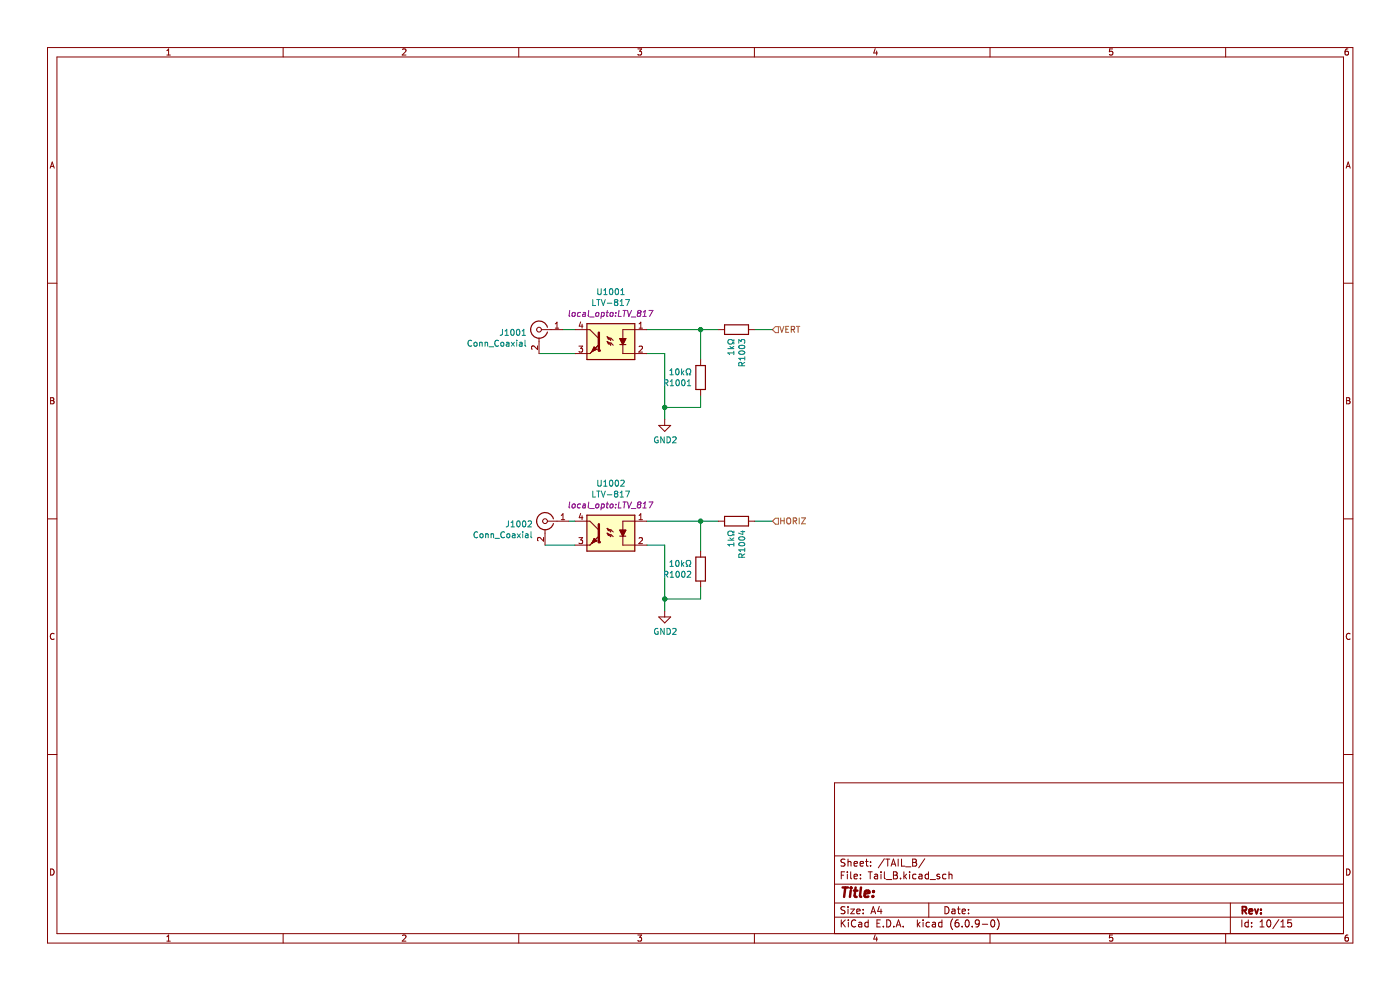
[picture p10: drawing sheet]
<svg xmlns="http://www.w3.org/2000/svg" width="297mm" height="210mm" viewBox="0 0 297 210" stroke-linecap="round" stroke-linejoin="round" font-family="sans-serif">
<path d="M.1 .1h296.9v209.9h-296.9z" fill-rule="evenodd" fill="#fff" stroke="#fff" stroke-width=".21"/>
<g fill="none" stroke="#840000" stroke-width=".21">
<path d="M10.1 10.1h276.9v189.9h-276.9zM12.1 12.1h272.9v185.9h-272.9zM35.4 11.7h.7M35.4 10.7l.4-.3v1.3M60.1 10.1v2M85.4 10.5l.5-.1 .2 .3-.8 1h.8M110.1 10.1v2M135.3 10.4h.8l-.4 .5 .4 .1v.6l-.2 .1-.6-.1M160 10.1v2M185.7 10.3l-.3 .9h.8M186 10.8v.9M210 10.1v2"/>
<path d="M236 10.4h-.6l-.1 .6 .7-.1v.7l-.2 .1-.5-.1M260 10.1v2M286 10.4h-.4l-.2 .3-.1 .7 .3 .3 .4-.1v-.7h-.4l-.3 .2M10.6 35.7l.5-1.3 .4 1.3M10.8 35.3h.6M285.6 35.7l.4-1.3 .4 1.3M285.7 35.3h.6M10.1 60.1h2M148.6 76.3v1.2M152.4 69.9h1.3M158.8 69.9h1.3M285 60.1h2"/>
<path d="M10.7 84.4h.5l.2 .2-.2 .4 .2 .1 .1 .3-.3 .3h-.5zM10.7 85h.5M148.6 82.6v1.3M285.7 84.4h.4l.3 .2-.3 .4 .3 .1v.3l-.2 .3h-.5zM285.7 85h.4M10.1 110.1h2M115.3 114v.8l-.9-.8-.4 .2 .2 .5M115.6 112.3v3.3M116.1 110.6h4.6M119.1 110.2h.7M119.1 109.3l.3-.3v1.2M124.5 110.6h.6l1.9 1.9"/>
<path d="M127 113.7l-1.9 1.9h-.6M132.1 113.7v1.9h2.6M134.7 110.6h-2.6v1.9M285 110.1h2M11.5 134.5a.58 .58 0 0 0-.8 .5 .58 .58 0 0 0 .8 .5M286.4 134.5a.58 .58 0 0 0-.8 .5 .58 .58 0 0 0 .8 .5M10.1 160.1h2M285 166.1h-108v31.9M285 160.1h2M10.7 184.3a.66 .66 0 0 1 .8 .7 .66 .66 0 0 1-.8 .6zM35.4 198.7l.4-.4v1.3M35.4 199.6h.7"/>
<path d="M60.1 198v2M85.4 198.5l.5-.2 .2 .4-.8 .9h.8M110.1 198v2M135.3 198.3h.8l-.4 .5 .4 .2v.5l-.2 .1-.6-.1M160 198v2M177 194.5h108M177 191.5h108M177 187.6h108M177 181.6h108M178.5 185.6h.5M178.5 195.1v1.5M178.7 195.8l.6 .8"/>
<path d="M179.2 184.9h-.7v1.5M179.3 192.4l-.6-.1-.2 .2v.4l.6 .3 .2 .3-.3 .3h-.6M179.3 182.3l-.6-.1-.2 .2v.4l.6 .3 .2 .3-.3 .3h-.6M179.3 195.1l-.8 .9M179.8 184.9v.2M179.8 185.4v1M179.9 182.2v1.5M179.9 192.3v.2M179.9 192.8v1M179.9 182.9l.2-.2 .4 .1v.9M180 195.1v.2M180 195.6v1"/>
<path d="M180.5 192.8h.8l-.8 1h.8M180.5 184.9v1.3l.2 .2M181.2 185.9l.7-.1-.1-.3-.4-.1-.2 .2 .1 .8h.5M181.2 183.2l.7-.1-.1-.3-.4-.1-.2 .2 .1 .8h.5M181.5 195.3a.71 .71 0 0 0-.9 .5 .71 .71 0 0 0 .7 .8l.2-.1M181.8 193.3l.7-.1-.1-.3-.4-.1-.2 .2v.8h.6M182.2 195.7h.6v.9M182.5 183.2l.7-.1-.1-.3-.4-.1-.2 .2v.8h.6M182.5 186.3v.1M182.5 185.5v.1M182.8 196l-.5 .1-.2 .2 .2 .3h.5M183.1 193.7v.1"/>
<path d="M183.1 192.9v.1M183.6 182.7h.6M183.8 182.2v1.3l.4 .2M184.2 195.7l-.4-.1-.3 .3 .1 .7h.6M184.2 195.1v1.5M184.2 184.9h.8M184.6 184.9v1.5M184.7 183.6v.1M184.7 182.8v.1M184.8 193.8l.5-1.5 .5 1.5M184.9 193.4h.7M185.5 185.5h.6l.1 .9"/>
<path d="M185.7 198.3l-.3 .9h.8M186 198.8v.8M186 195.8h.5M186.2 185.8l-.5 .1-.2 .2 .2 .3h.5M186.5 192.3l-.3 1h.9M186.8 195.1h-.8v1.5h.8M186.9 184.9v.2M186.9 185.4v1M186.9 192.8v1M187.4 196.5v.1M187.6 184.9v1.3l.2 .2M187.6 182.2l-1.3 1.9"/>
<path d="M187.9 182.2h.9M188 186.6h1.2M188.1 195.1a.76 .76 0 0 1 .9 .8 .76 .76 0 0 1-.9 .7zM188.3 182.2v1.5M189 183.7l.5-1.5 .5 1.5M189.2 183.3h.7M189.5 185.6h.5M189.5 184.9h.5l.3 .3-.3 .4 .3 .2 .1 .3-.3 .3h-.6zM189.6 196.5v.1M190.1 196.6l.5-1.5 .5 1.5M190.3 196.2h.7M190.5 182.2v1.5"/>
<path d="M191 186.3v.1M191.3 182.2v1.5h.7M191.6 196.5v.1M191.8 184.9v1.5M191.9 185.9l.4 .5M192.1 183.9h1.2M192.3 185.4l-.5 .6M193 184.9v.2M193 185.4v1M193.6 182.2h.5l.3 .3-.3 .4 .3 .2 .1 .3-.3 .3h-.6zM193.6 182.9h.5M194.3 185.5l-.4-.1-.3 .3 .2 .7h.5"/>
<path d="M194.6 195.1v1.5M194.8 196.1l.4 .5M195 185.5h.5l.1 .9M195.2 195.6l-.6 .6M195.6 185.8l-.5 .1-.2 .2 .2 .3h.5M195.8 195.1v.2M195.8 195.6v1M196.2 182.2l-1.3 1.9M197 185.5l-.5-.1-.2 .3 .1 .7h.6M197 184.9v1.5M197 191.5v3M197.2 195.7l-.4-.1-.3 .3 .1 .7h.6"/>
<path d="M197.3 186.6h1.2M197.8 195.7h.6l.1 .9M198.5 196l-.5 .1-.2 .2 .2 .3h.5M199.3 185.5l-.3-.1-.2 .2v.3l.5 .1v.4h-.5M199.8 195.7l-.4-.1-.3 .3 .2 .7h.5M199.8 195.1v1.5M200.5 192.3a.76 .76 0 0 1 .8 .8 .76 .76 0 0 1-.8 .7zM200.7 185.5l-.4-.1-.3 .3 .1 .7h.6M201.3 184.9v1.5M201.3 185.6l.2-.2 .4 .1 .1 .9M202 192.9h.5l.1 .9M202.1 194.9a1.72 1.72 0 0 0 0 2.3"/>
<path d="M202.6 193.2l-.5 .1-.2 .2 .2 .3h.5M203.1 192.8h.6M203.3 192.3v1.3l.4 .2M203.3 195.1l-.4 .1a1.01 1.01 0 0 0 0 1.4l.5-.1 .1-.5-.3-.3-.4 .1-.2 .2M204.1 193.3l.7-.1-.1-.3-.4-.1-.2 .2 .1 .8h.5M204.1 196.5v.1M204.9 195.3l.2-.2a.8 .8 0 0 1 .5 .8 .8 .8 0 0 1-.5 .7l-.4-.5zM205.5 193.7v.1M205.5 192.9v.1M206.2 196.5v.1M207.7 195.8l-.2 .3-.5-.1-.1-.2v-.4l.3-.3h.3l.2 .3a1 1 0 0 1-.4 1.2h-.3M208.4 196.1h1.1"/>
<path d="M210 198v2M210.3 195.3l.2-.2a.8 .8 0 0 1 .6 .8 .8 .8 0 0 1-.6 .7l-.3-.5zM211.5 194.9a1.72 1.72 0 0 1 0 2.3M236 198.3h-.6l-.1 .7 .7-.1v.6l-.2 .1-.5-.1M260 198v2M261 191.5v6.5M263.4 195.1v1.5M264.8 195.7l-.4-.1-.3 .3 .1 .7h.6M264.8 195.1v1.5M265.5 196.5v.1M265.5 195.7v.1M267.3 196.6h.9"/>
<path d="M267.3 195.6l.4-.5v1.5M268.9 195.3l.2-.2a.8 .8 0 0 1 .5 .8 .8 .8 0 0 1-.5 .7l-.4-.5zM271.3 195.1l-1.3 1.9M271.7 196.6h.9M271.7 195.6l.5-.5v1.5M273.9 195.1h-.7v.7l.2-.1 .5 .1 .1 .2-.1 .5-.2 .1-.5-.1M285.7 184.3a.66 .66 0 0 1 .7 .7 .66 .66 0 0 1-.7 .6zM286 198.3l-.4 .1-.2 .2-.1 .8 .3 .2 .4-.1v-.6l-.4-.1-.3 .3"/>
<circle cx="115.6" cy="110.6" r=".51"/>
</g>
<path d="M263.6 193.1l.7-.1 .1-.2v-.3l-.8-.2v1.5M263.9 193.1l.5 .7M265 193.3l.7-.1-.1-.3-.4-.1-.2 .2 .1 .8h.5M266.2 192.8l.4 1 .3-1M267.5 193.7v.1M267.5 192.9v.1" fill="none" stroke="#840000" stroke-width=".39"/>
<path d="M178.7 188.3h1.2M179.3 188.3l-.2 2M180.5 188.9l-.2 1.4M180.6 188.3l-.1 .1M181.1 188.9h.8M181.5 188.3l-.2 1.7 .1 .2 .3 .1M182.7 188.3l-.3 1.7 .3 .3M183.4 189.6l1-.2v-.4l-.6-.1-.3 .3v1h.7M185.2 190.1v.2M185.3 189v.2" fill="none" stroke="#840000" stroke-width=".52"/>
<g fill="#ffffc2" stroke="#ffffc2" stroke-width=".25">
<path d="M124.5 109.3h10.2v7.6h-10.2z" fill-rule="evenodd"/>
<path d="M124.5 68.7h10.2v7.6h-10.2z" fill-rule="evenodd"/>
</g>
<g fill="none" stroke="#008400" stroke-width=".21">
<path d="M114.4 75h7.6M119.4 69.9h2.6M137.2 69.9h15.2M137.2 75h3.8v14M148.6 69.9v6.4M160.1 69.9h3.8M148.6 83.9v2.5h-7.6M115.6 115.6h6.4M120.7 110.6h1.3M137.2 115.6h3.8v14M137.2 110.6h15.2M148.6 110.6v6.3"/>
<path d="M160.1 110.6h3.8M148.6 124.5v2.6h-7.6"/>
</g>
<g fill="none" stroke="#848400" stroke-width=".21">
<path d="M164.5 69.3h.6v1.3h-.6l-.6-.7zM165.4 69.2l.5 1.3 .4-1.3M166.7 69.8h.4M167.3 69.2h-.6v1.3h.6M167.9 69.9l.6-.1v-.5l-.6-.1v1.3M168.2 69.9l.4 .6M168.9 69.2h.8M169.3 69.2v1.3M164.5 109.9h.6v1.3h-.6l-.6-.6zM165.6 109.9v1.2M165.6 110.5h.7M166.3 109.9v1.2"/>
<path d="M167 110l.2-.1a.43 .43 0 0 1 .5 .4v.4a.42 .42 0 0 1-.4 .4 .42 .42 0 0 1-.4-.4zM168.3 110.5h.6v-.5l-.6-.1v1.2M168.6 110.5l.4 .6M169.6 109.9v1.2M170 109.9h.9l-.9 1.2h.9"/>
</g>
<path d="M147.6 77.5h2v5.1h-2zM153.7 68.9h5.1v2h-5.1zM117.4 110a1.81 1.81 0 0 0-2.8-.9 1.81 1.81 0 0 0 0 2.9 1.81 1.81 0 0 0 2.8-.9M124.5 109.3h10.2v7.6h-10.2zM131.5 113.7h1.3" fill="none" stroke="#840000" stroke-width=".25"/>
<g fill="none" stroke="#008484" stroke-width=".21">
<path d="M142.1 79.5h.7M142.1 78.6l.4-.4v1.3M143.5 78.4l.1-.2a.68 .68 0 0 1 .5 .7 .68 .68 0 0 1-.5 .6l-.3-.5zM144.6 78.2v1.3M144.7 79l.4 .5M145.1 78.7l-.5 .4M145.6 79.5h.3v-.2a.54 .54 0 0 1-.3-.8 .54 .54 0 0 1 .8-.2l.1 .6-.3 .4v.2h.3M154.4 74h1.3M154.8 73.5l.5 .5M155.7 72v.3h-.3a.54 .54 0 0 0-.7-.2 .54 .54 0 0 0-.2 .7l.6 .2 .3-.3h.3v.3M155.7 74.5v.7M155.7 74.9h-1.3l.4 .3"/>
<path d="M155.7 73.5l-.5 .3M156.7 72.8v-.8l.5 .4 .1-.3h.6l.1 .2-.1 .5M156.8 73.4a.61 .61 0 0 1 .7-.2 .61 .61 0 0 1 .4 .6 .75 .75 0 0 1-1.2-.3zM156.8 74.6a.61 .61 0 0 1 .7-.2 .61 .61 0 0 1 .4 .6 .75 .75 0 0 1-1.2-.3zM157.4 77.6l-.1-.6-.5-.1-.1 .7h1.3M158 76.9l-.6 .4M158 75.6v.8M158 76h-1.3l.4 .4M141 81.2h.6v-.5l-.6-.1v1.2M141.3 81.2l.4 .6M142.2 81.8h.7M142.2 80.9l.3-.3v1.2"/>
<path d="M143.5 80.7l.2-.1a.68 .68 0 0 1 .4 .6 .68 .68 0 0 1-.4 .6l-.3-.5zM144.7 80.7l.2-.1a.68 .68 0 0 1 .4 .6 .68 .68 0 0 1-.4 .6l-.3-.5zM145.8 81.8h.7M145.8 80.9l.4-.3v1.2M101.3 112.9a.56 .56 0 0 0-.8 .5 .56 .56 0 0 0 .8 .6M101.9 113.3l.3-.1 .3 .3v.3l-.3 .3-.4-.3zM103 113.3h.5l.1 .8M103 113.2v.9M104.2 113.3h.5v.8M104.2 113.2v.9M105 114.2h1M107 112.9a.56 .56 0 0 0-.8 .5 .56 .56 0 0 0 .8 .6"/>
<path d="M107.6 113.3l.1-.1 .4 .1-.1 .7h-.4zM107.9 110.5l-.1 1.1-.4 .2M108.4 111.8h.7M108.4 110.9l.4-.4v1.3M108.7 113.3h.5l.1 .8M109.3 113.5l-.7 .3 .2 .3 .5-.1M109.7 110.6l.2-.1a.68 .68 0 0 1 .5 .6 .68 .68 0 0 1-.5 .7l-.3-.5zM109.7 113.2l.7 .9M110.4 113.2l-.7 .9M110.9 112.8v.1M110.9 113.2v.9M110.9 110.6l.2-.1a.68 .68 0 0 1 .5 .6 .68 .68 0 0 1-.5 .7l-.3-.5z"/>
<path d="M111.5 113.3h.5v.8M112 110.6l.5-.1 .3 .4-.8 .9h.8M112 113.5l-.6 .3 .2 .3 .4-.1M112.6 112.8v1.1l.2 .2"/>
</g>
<path d="M127 111.2v3.8" fill="none" stroke="#840000" stroke-width=".51"/>
<circle cx="127" cy="115" r=".25" fill="#840000"/>
<g fill="#840000" stroke="#840000" stroke-width=".21">
<path d="M131.5 112.5h1.3l-.7 1.2z"/>
<path d="M126 114.2l.5 .5-1 .6z" fill-rule="evenodd"/>
</g>
<path d="M116.1 69.4a1.81 1.81 0 0 0-2.8-1 1.81 1.81 0 0 0 0 3 1.81 1.81 0 0 0 2.8-1M124.5 68.7h10.2v7.6h-10.2zM131.5 73.1h1.3M131.5 112.5h1.3l-.7 1.2z" fill="none" stroke="#840000" stroke-width=".25"/>
<g fill="none" stroke="#840000" stroke-width=".21">
<path d="M114 73.4v.8l-.9-.8-.3 .2 .1 .5M114.4 71.7v3.3M114.9 69.9h4.5M117.8 69.6h.7M117.8 68.7l.4-.4v1.3M124.5 69.9h.6l1.9 1.9M127 73.1l-1.9 1.9h-.6M132.1 73.1v1.9h2.6M134.7 69.9h-2.6v1.9M122 110.6h2.5M122 115.6h2.5M122.8 114h.8l-.4 .5 .3 .2v.5l-.1 .1-.6-.1"/>
<path d="M123.2 108.9l-.3 .9h.8M123.5 109.4v.8M126 114.2l.5 .5-1 .6zM126.5 114.7h.1M128.8 112.1l.8 .7v-.5l.5 .5M128.8 113.1l.8 .8v-.6l.5 .6M128.8 112.1l.5 .2-.2 .3zM128.8 113.1l.5 .2-.2 .3zM134.7 110.6h2.5M134.7 115.6h2.5M135.6 110.2h.7M135.6 109.3l.3-.3v1.2"/>
<path d="M135.6 114.2l.5-.2 .2 .4-.8 .9h.8"/>
<circle cx="114.4" cy="69.9" r=".51"/>
</g>
<g fill="none" stroke="#008484" stroke-width=".21">
<path d="M100.1 72.3a.56 .56 0 0 0-.8 .5 .56 .56 0 0 0 .8 .5M100.6 72.7l.2-.1 .4 .1-.1 .7-.5-.1zM101.8 72.7h.4l.1 .7M101.8 72.6v.8M102.9 72.7h.5l.1 .7M102.9 72.6v.8M103.8 73.6h.9M105.7 72.3a.56 .56 0 0 0-.7 .5 .56 .56 0 0 0 .7 .5M106.3 72.7l.2-.1 .3 .1v.7l-.5-.1zM106.6 69.9l-.1 1.1-.4 .1M107.1 70.2l.4-.3v1.2M107.1 71.1h.8"/>
<path d="M107.4 72.7h.5l.1 .7M108 72.9l-.6 .2 .2 .3h.4M108.5 70l.1-.1a.68 .68 0 0 1 .5 .6 .68 .68 0 0 1-.5 .6l-.3-.5zM108.5 72.6l.6 .8M109.1 72.6l-.6 .8M109.6 72.2v.1M109.6 72.6v.8M109.7 70l.2-.1a.68 .68 0 0 1 .4 .6 .68 .68 0 0 1-.4 .6l-.3-.5zM110.2 72.7h.5l.1 .7M110.8 71.1h.7M110.8 70.2l.3-.3v1.2M110.8 72.9l-.6 .2 .1 .3h.5"/>
<path d="M111.4 72.2v1.1l.2 .1M125.7 104.2v1.2h.7M126.6 104.2h.7M126.8 101.9v1l.2 .2h.3l.2-.2v-1M127 104.2v1.2M127.6 104.2l.4 1.2 .4-1.2M128.1 103.1h.7M128.1 102.2l.3-.3v1.2M128.8 105h1M129.4 102l.2-.1a.68 .68 0 0 1 .4 .6 .68 .68 0 0 1-.4 .6l-.3-.5zM130.6 104.7l-.3 .3v.2l.3 .2h.2l.3-.2-.1-.4-.2-.1M130.6 104.7l-.3-.2 .3-.3h.2l.3 .2-.3 .3"/>
<path d="M130.6 104.7h.2M130.6 102l.2-.1a.68 .68 0 0 1 .4 .6 .68 .68 0 0 1-.4 .6l-.3-.5zM131.6 105.4h.7M131.6 104.5l.3-.3v1.2M131.7 102l.5-.1 .2 .3-.8 .9h.8M132.7 104.2h.8l-.5 1.2"/>
</g>
<g fill="none" stroke="#840084" stroke-width=".21">
<path d="M120.9 106.5l-.2 1.1 .2 .1M121.5 107l.2-.1 .3 .1-.1 .7-.5-.1zM123.2 107h-.5l-.2 .5 .2 .2h.4M123.7 107h.5l-.1 .7M124.2 107.2l-.5 .1-.1 .3 .1 .1h.5M124.9 106.5l-.1 1.1 .1 .1M125.1 107.9h1M126.5 107l.2-.1 .3 .1-.1 .7-.5-.1zM127.6 107h.5l.1 .5-.3 .2h-.4M127.6 106.9l-.1 1.3M128.6 106.9h.5M128.8 106.5l-.1 1.1 .3 .1"/>
<path d="M129.5 107l.2-.1 .3 .1-.1 .7-.5-.1zM130.6 107.6v.1M130.7 107l-.1 .1M131.3 106.5l-.1 1.2h.6M132.2 106.5h.7M132.5 106.5l-.1 1.2M133.1 106.5l.3 1.2 .6-1.2M133.9 107.9h1M135.5 107l-.3 .3 .1 .4a.41 .41 0 0 0 .5-.1 .41 .41 0 0 0 0-.5l-.1-.1M135.5 107l-.2-.3 .5-.2 .2 .2-.3 .3M135.5 107h.2M136.4 107.7h.7"/>
<path d="M136.5 106.8l.4-.3-.2 1.2M137.7 106.5h.8l-.7 1.2"/>
</g>
<path d="M127 70.6v3.8" fill="none" stroke="#840000" stroke-width=".51"/>
<circle cx="127" cy="74.4" r=".25" fill="#840000"/>
<g fill="#840000" stroke="#840000" stroke-width=".21">
<path d="M131.5 71.8h1.3l-.7 1.3z"/>
<path d="M126 73.6l.5 .5-1 .5z" fill-rule="evenodd"/>
</g>
<path d="M131.5 71.8h1.3l-.7 1.3zM147.6 118.2h2v5h-2zM153.7 109.5h5.1v2.1h-5.1z" fill="none" stroke="#840000" stroke-width=".25"/>
<g fill="none" stroke="#840000" stroke-width=".21">
<path d="M122 69.9h2.5M122 75h2.5M122.8 73.4h.8l-.4 .5 .3 .1v.6l-.1 .1-.6-.1M123.2 68.3l-.3 .9h.8M123.5 68.8v.8M126 73.6l.5 .5-1 .5zM126.5 74.1h.1M128.8 71.4l.8 .8v-.5l.5 .5M128.8 72.5l.8 .7v-.5l.5 .5M128.8 71.4l.5 .3-.2 .3zM128.8 72.5l.5 .2-.2 .3zM134.7 69.9h2.5"/>
<path d="M134.7 75h2.5M135.6 69.6h.7M135.6 68.7l.3-.4v1.3M135.6 73.5l.5-.1 .2 .4-.8 .9h.8M139.7 90.2h2.6l-1.3 1.3zM141 89v1.2M148.6 116.9v1.3M152.4 110.6h1.3M158.8 110.6h1.3M139.7 130.9h2.6l-1.3 1.2zM141 129.6v1.3M148.6 123.2v1.3"/>
</g>
<g fill="none" stroke="#008484" stroke-width=".21">
<path d="M125.7 63.5v1.3h.7M126.6 63.5h.7M126.8 61.2v1.1l.2 .2h.3l.2-.2v-1.1M127 63.5v1.3M127.6 63.5l.4 1.3 .4-1.3M128.1 62.5h.7M128.1 61.6l.3-.4v1.3M128.8 64.3h1M129.4 61.3l.2-.1a.68 .68 0 0 1 .4 .7 .68 .68 0 0 1-.4 .6l-.3-.5zM130.6 64.1l-.3 .2v.3l.3 .2h.2l.3-.2-.1-.4-.2-.1M130.6 64.1l-.3-.3 .3-.3h.2l.3 .3-.3 .3M130.6 64.1h.2"/>
<path d="M130.6 61.3l.2-.1a.68 .68 0 0 1 .4 .7 .68 .68 0 0 1-.4 .6l-.3-.5zM131.6 64.8h.7M131.6 63.9l.3-.4v1.3M131.7 62.5h.7M131.7 61.6l.4-.4v1.3M132.7 63.5h.8l-.5 1.3M139.6 92.7a.58 .58 0 0 0-.8 .6 .58 .58 0 0 0 .8 .5v-.4h-.2M140.9 92.7v1.2l-.7-1.2v1.2M141.5 92.7a.64 .64 0 0 1 .7 .6 .64 .64 0 0 1-.7 .6zM142.7 92.8l.5-.1 .2 .3-.7 .9h.7M142.1 119.2l.4-.3v1.2M143.5 119l.1-.1a.68 .68 0 0 1 .5 .6 .68 .68 0 0 1-.5 .6l-.3-.4z"/>
<path d="M144.6 118.9v1.2M144.7 119.7l.4 .4M145.1 119.3l-.5 .5M154.4 114.6h1.3M154.8 114.1l.5 .5M155.7 112.7v.3h-.3a.54 .54 0 0 0-.7-.3 .54 .54 0 0 0-.2 .7l.6 .2 .3-.3h.3v.3M155.7 115.1v.8M155.7 115.5h-1.3l.4 .4M155.7 114.1l-.5 .4M156.8 115.2a.61 .61 0 0 1 .7-.2 .61 .61 0 0 1 .4 .6 .75 .75 0 0 1-1.2-.2zM156.8 114a.61 .61 0 0 1 .7-.2 .61 .61 0 0 1 .4 .6 .75 .75 0 0 1-1.2-.2zM157.1 112.8h.9"/>
<path d="M157.4 118.2l-.1-.6-.5-.1-.1 .7h1.3M157.6 112.6v.8l-.9-.3M158 117.5l-.6 .4M158 116.3v.7M158 116.6h-1.3l.4 .4M139.6 133.4a.58 .58 0 0 0-.8 .5 .58 .58 0 0 0 .8 .5v-.4h-.2M140.9 133.3v1.3l-.7-1.3v1.3M141 121.8h.6v-.5l-.6-.1v1.3M141.3 121.8l.4 .7M141.5 133.3a.64 .64 0 0 1 .7 .6 .64 .64 0 0 1-.7 .7zM142.1 120.1h.7M142.2 122.5h.7"/>
<path d="M142.2 121.5l.3-.3v1.3M142.7 133.4l.5-.1 .2 .4-.7 .9h.7M143.5 121.3l.2-.1a.68 .68 0 0 1 .4 .6 .68 .68 0 0 1-.4 .7l-.3-.5zM144.7 121.3l.2-.1a.68 .68 0 0 1 .4 .6 .68 .68 0 0 1-.4 .7l-.3-.5zM145.6 120.1h.3v-.2a.54 .54 0 0 1-.3-.7 .54 .54 0 0 1 .8-.3l.1 .6-.3 .4v.2h.3M145.8 121.3l.5-.1 .2 .3-.8 1h.8"/>
</g>
<g fill="none" stroke="#840084" stroke-width=".21">
<path d="M120.9 65.9l-.2 1 .2 .2M121.5 66.4l.2-.1 .3 .1-.1 .7-.5-.1zM123.2 66.3h-.5l-.2 .6 .2 .2h.4M123.7 66.3h.5l-.1 .8M124.2 66.6l-.5 .1-.1 .2 .1 .2h.5M124.9 65.9l-.1 1 .1 .2M125.1 67.2h1M126.5 66.4l.2-.1 .3 .1-.1 .7-.5-.1zM127.6 66.3h.5l.1 .6-.3 .2h-.4M127.6 66.3l-.1 1.2M128.6 66.3h.5M128.8 65.9l-.1 1 .3 .2"/>
<path d="M129.5 66.4l.2-.1 .3 .1-.1 .7-.5-.1zM130.6 67v.1M130.7 66.3l-.1 .2M131.3 65.9l-.1 1.2h.6M132.2 65.9h.7M132.5 65.9l-.1 1.2M133.1 65.9l.3 1.2 .6-1.2M133.9 67.2h1M135.5 66.4l-.3 .2 .1 .5a.41 .41 0 0 0 .5-.1 .41 .41 0 0 0 0-.5l-.1-.1M135.5 66.4l-.2-.3 .5-.2 .2 .2-.3 .3M135.5 66.4h.2M136.4 67.1h.7"/>
<path d="M136.5 66.2l.4-.3-.2 1.2M137.7 65.9h.8l-.7 1.2"/>
</g>
<g fill="#008400" stroke="#008400" stroke-width=".21">
<circle cx="141" cy="86.4" r=".46"/>
<circle cx="148.6" cy="69.9" r=".46"/>
<circle cx="141" cy="127.1" r=".46"/>
<circle cx="148.6" cy="110.6" r=".46"/>
</g>
</svg>
